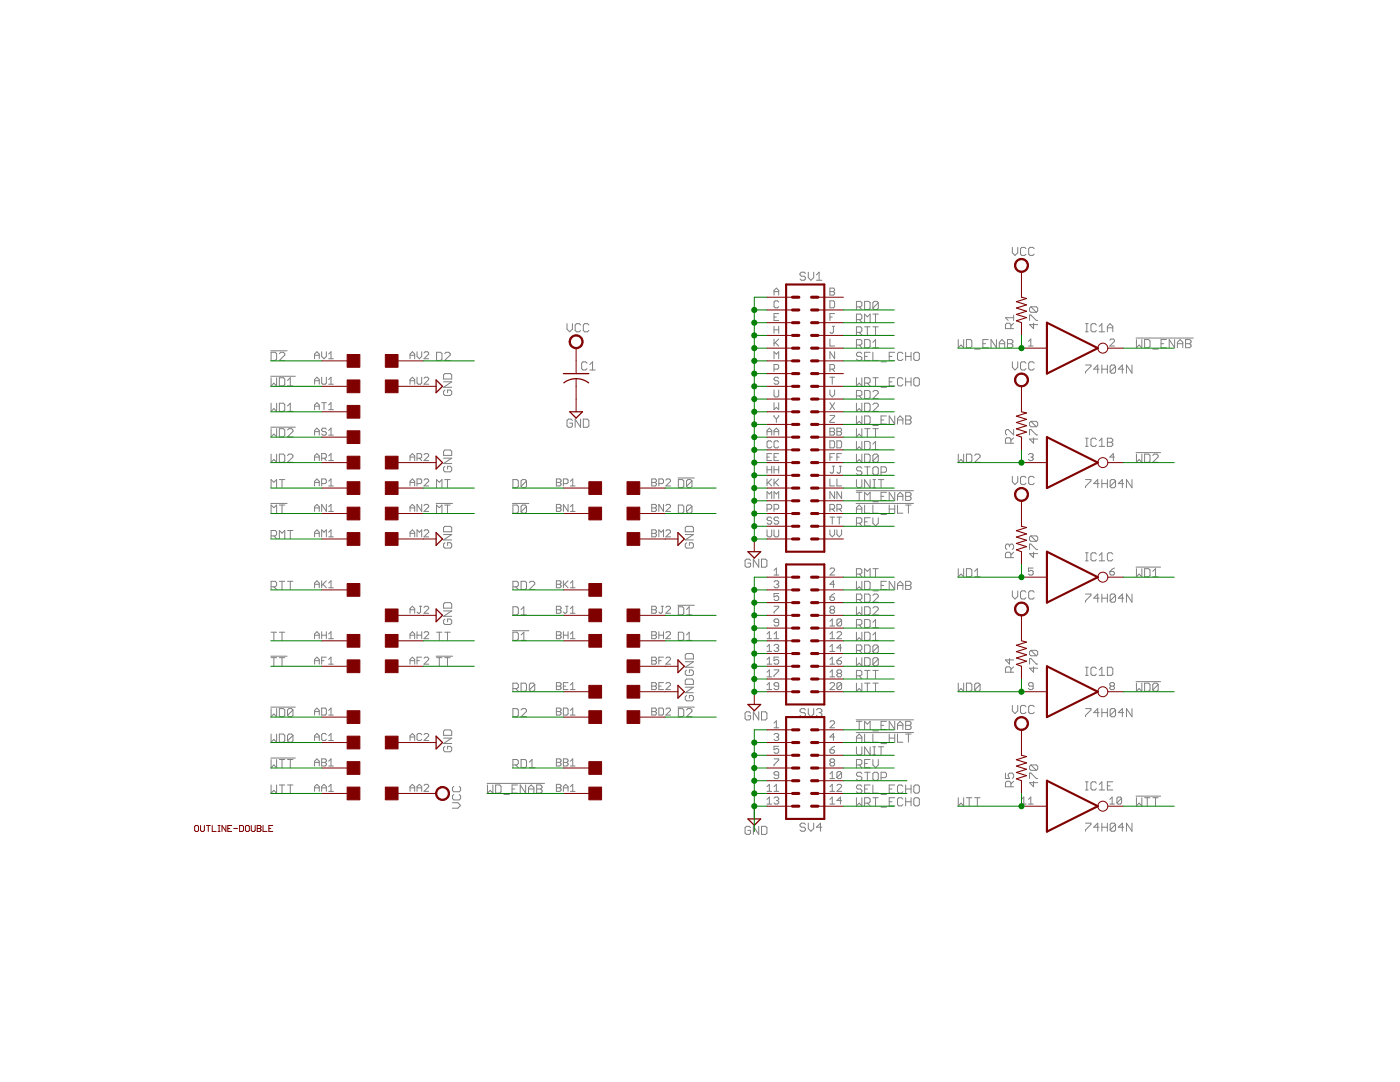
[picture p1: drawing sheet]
<svg xmlns="http://www.w3.org/2000/svg" width="279mm" height="216mm" viewBox="0 0 279 216" stroke-linecap="round" stroke-linejoin="round" font-family="sans-serif">
<g fill="none" stroke="#808080" stroke-width=".2">
<path d="M154.5 58.9v-.9l.4-.5 .5 .5v.9M154.5 58.2h.9M160.7 54.6l-.2-.3h-.6l-.2 .3v.2l.2 .3h.6l.2 .3v.3l-.2 .2h-.6l-.2-.2M161.3 54.3v1.1l.5 .5 .6-.5v-1.1M162.9 55.9h1.1M162.9 54.8l.6-.5v1.6M165.6 57.5h.7l.3 .2v.3l-.3 .2 .3 .2v.3l-.3 .2h-.7zM165.6 58.2h.7M202 49.4v1l.6 .6 .5-.6v-1M204.7 49.6l-.2-.2h-.6l-.2 .2v1.1l.2 .3h.6l.2-.3M206.4 49.6l-.3-.2h-.5l-.3 .2v1.1l.3 .3h.5l.3-.3M54 75.1h4.9"/>
<path d="M54 70h3.3M54.1 70.3h.8l.3 .3v1l-.3 .3h-.8zM54.1 75.4v1.6l.6-.5 .5 .5v-1.6M55.8 75.4h.8l.2 .2v1.1l-.2 .3h-.8zM55.8 70.6l.2-.3h.6l.2 .3v.2l-1 1.1h1M57.4 75.9l.5-.5v1.6M57.4 77h1.1M62.8 76h.9M62.8 70.9h.9M62.8 71.6v-.9l.4-.5 .5 .5v.9M62.8 76.7v-1l.4-.4 .5 .4v1M64.2 75.3v1.1l.2 .3h.5l.2-.3v-1.1"/>
<path d="M64.2 70.2v.9l.5 .5 .4-.5v-.9M65.6 76.7h.9M65.6 71.6h.9M65.6 70.7l.5-.5v1.4M65.6 75.7l.5-.4v1.4M81.8 71.6v-.9l.5-.5 .5 .5v.9M81.8 76.7v-1l.5-.4 .5 .4v1M81.8 76h1M81.8 70.9h1M83.2 70.2v.9l.5 .5 .5-.5v-.9M83.2 75.3v1.1l.3 .3h.4l.3-.3v-1.1M84.6 70.4l.3-.2h.4l.3 .2v.3l-1 .9h1"/>
<path d="M84.6 75.5l.3-.2h.4l.3 .2v.2l-1 1h1M87.1 70.3h.8l.3 .3v1l-.3 .3h-.8zM88.5 76.2h1.6l-1.6 1.1h1.6M88.8 70.6l.2-.3h.6l.3 .3v.2l-1.1 1.1h1.1M88.8 74.5h1.1l.2 .3v.8h-1.6v-.8zM88.8 77.8l-.3 .3v.5l.3 .3h1.1l.2-.3v-.5l-.2-.3h-.6v.6M113.2 64.6v1.1l.5 .5 .5-.5v-1.1M115.9 64.9l-.3-.3h-.5l-.3 .3v1l.3 .3h.5l.3-.3M117.2 72.5l-.3-.3h-.5l-.3 .3v1.1l.3 .2h.5l.3-.2M117.5 64.9l-.3-.3h-.5l-.3 .3v1l.3 .3h.5l.3-.3M117.7 73.8h1.1M117.7 72.7l.6-.5v1.6"/>
<path d="M154.5 77.8v1.2l.2 .2h.5l.2-.2v-1.2M154.5 73.7h.7l.2-.3v-.4l-.2-.3h-.7v1.4M154.5 71.6v-1.4l.4 .5 .5-.5v1.4M154.5 65.1v1.4M154.5 67.6v1.4M154.5 63.3h.4M154.5 65.8h.9M154.7 68.3l.7 .7M155.4 62.6h-.9v1.4h.9M155.4 75.5l-.2-.2h-.5l-.2 .2v.2l.2 .3h.5l.2 .2v.2l-.2 .3h-.5l-.2-.3M155.4 60.3l-.2-.3h-.5l-.2 .3v.9l.2 .2h.5l.2-.2M155.4 65.1v1.4"/>
<path d="M155.4 67.6l-.9 1M165.6 73.7h.7l.3-.3v-.4l-.3-.3h-.7v1.4M165.6 77.8v.9l.5 .5 .5-.5v-.9M165.6 75.3h1M165.6 60h.7l.3 .3v.9l-.3 .2h-.7zM165.6 67.6v1.4h1M165.6 63.3h.5M166.1 65.1h.5M166.1 73.7l.5 .4M166.1 75.3v1.4M166.3 65.1v1.2l-.2 .2h-.2l-.3-.2M166.6 62.6h-1v1.4"/>
<path d="M166.6 70.2v1.4l-1-1.4v1.4M170.9 61.2h.8l.3-.2v-.6l-.3-.3h-.8v1.7M170.9 63.8h.8l.3-.3v-.6l-.3-.2h-.8v1.6M170.9 66.3h.8l.3-.3v-.5l-.3-.3h-.8v1.6M170.9 68.9h.8l.3-.3v-.6l-.3-.2h-.8v1.6M170.9 75.4v1.6l.6-.5 .5 .5v-1.6M170.9 79h.8l.3-.3v-.5l-.3-.3h-.8v1.6M171.5 63.8l.5 .5M171.5 66.3l.5 .5M171.5 61.2l.5 .6M171.5 68.9l.5 .5M171.5 79l.5 .5"/>
<path d="M172 70.6l-.3-.3h-.5l-.3 .3v.2l.3 .3h.5l.3 .3v.2l-.3 .3h-.5l-.3-.3M172.6 60.1h.8l.3 .3v1.1l-.3 .3h-.8zM172.6 64.3v-1.6l.5 .5 .6-.5v1.6M172.6 67.8h.8l.3 .2v1.1l-.3 .3h-.8zM172.6 76.5h.8l.3-.3v-.6l-.3-.2h-.8v1.6M172.6 77.9h.8l.3 .3v1.1l-.3 .2h-.8zM172.6 65.2h1.1M172.6 71.1h.5M173.1 65.2v1.6M173.1 76.5l.6 .5M173.7 70.3h-1.1v1.6h1.1M174.2 78.2l.3-.3h.5l.3 .3v.3l-1.1 1h1.1"/>
<path d="M174.2 62.7h1.1M174.2 68.3l.5-.5v1.6M174.2 65.2h1.1M174.2 70.3v1.6h1.1M174.2 69.4h1.1M174.2 75.4h1.1M174.7 62.7v1.6M174.7 65.2v1.6M174.7 75.4v1.6M175.3 60.4l-.3-.3h-.5l-.3 .3v1.1M175.3 60.4v1.1l-.3 .3h-.5l-.3-.3M175.3 60.4l-1.1 1.1"/>
<path d="M175.8 77.3h1.1M175.8 72.2h1.1M177.5 76.2h.5M177.5 71.1h.5M178.6 70.3h-1.1v1.6h1.1M178.6 75.4h-1.1v1.6h1.1M180.2 70.6l-.3-.3h-.5l-.3 .3v1l.3 .3h.5l.3-.3M180.2 75.6l-.3-.2h-.5l-.3 .2v1.1l.3 .3h.5l.3-.3M180.7 76.2h1.1M180.7 70.3v1.6M180.7 75.4v1.6M180.7 71.1h1.1"/>
<path d="M181.8 70.3v1.6M181.8 75.4v1.6M182.6 75.4h.6l.3 .2v1.1l-.3 .3h-.6l-.2-.3v-1.1zM182.6 70.3h.6l.3 .3v1l-.3 .3h-.6l-.2-.3v-1zM191.2 67.8v1.6l.6-.5 .5 .5v-1.6M192.9 67.8h.8l.3 .2v1.1l-.3 .3h-.8zM194.5 69.7h1.1M196.2 68.6h.5M197.2 67.8h-1v1.6h1M198.9 67.8v1.6l-1.1-1.6v1.6M199.4 68.6h1.1M199.4 69.4v-1.1l.6-.5 .5 .5v1.1"/>
<path d="M201.1 67.8h.8l.2 .2v.3l-.2 .3 .2 .3v.2l-.2 .3h-.8zM201.1 68.6h.8M201.7 65.6v-.8l-.2-.3h-.6l-.2 .3v.8h1.6M202 72.2v1.1l.6 .5 .5-.5v-1.1M202.3 64.5l-.6 .5M202.3 63.4h-1.6l.5 .5M202.3 62.9v1M204.7 72.5l-.2-.3h-.6l-.2 .3v1.1l.2 .2h.6l.2-.2M205.3 68.1l.4-.5v1.4M205.3 69h.9M205.5 63.9v-1h.2l1.1 1h.3M205.7 61.2l-.2 .3v.5l.2 .3h1.1"/>
<path d="M205.7 61.2h1.1l.3 .3v.5l-.3 .3M205.7 61.2l1.1 1.1M206.3 64.5v1.1l-.8-.8h1.6M206.4 72.5l-.3-.3h-.5l-.3 .3v1.1l.3 .2h.5l.3-.2M216.6 72.8h1.1v.3l-1.1 1.1v.3M216.6 64.6h.6M216.6 66.2h.6M216.9 64.6v1.6M218.8 64.9l-.3-.3h-.5l-.3 .3v1l.3 .3h.5l.3-.3M219.4 73.7h-1.1l.8-.9v1.7M219.4 65.1l.5-.5v1.6M219.4 66.2h1.1"/>
<path d="M219.9 73.7h1.1M219.9 72.8v1.7M221 66.2v-1.1l.5-.5 .6 .5v1.1M221 72.8v1.7M221 65.4h1.1M221.5 67.9l.2-.3h.5l.2 .3v.2l-.9 .9h.9M222.6 73.1l-.2-.3h-.6l-.2 .3v1.1M222.6 73.1v1.1l-.2 .3h-.6l-.2-.3M222.6 73.1l-1 1.1M224.3 73.7h-1.1l.8-.9v1.7M225.9 72.8v1.7l-1.1-1.7v1.7M226.7 67.5h11.5"/>
<path d="M226.8 67.8v1.6l.5-.5 .6 .5v-1.6M228.4 67.8h.8l.3 .2v1.1l-.3 .3h-.8zM230.1 69.7h1M231.7 68.6h.5M232.8 67.8h-1.1v1.6h1.1M234.4 67.8v1.6l-1.1-1.6v1.6M235 68.6h1.1M235 69.4v-1.1l.5-.5 .6 .5v1.1M236.6 67.8h.8l.3 .2v.3l-.3 .3 .3 .3v.2l-.3 .3h-.8zM236.6 68.6h.8M54 85.2h4.9M54.1 80.5v1.6l.6-.6 .5 .6v-1.6"/>
<path d="M54.1 85.5v1.7l.6-.6 .5 .6v-1.7M54.1 90.6v1.6l.6-.5 .5 .5v-1.6M54.1 97.3v-1.6l.6 .5 .5-.5v1.6M55.8 95.7h1M55.8 80.5h.8l.2 .2v1.1l-.2 .3h-.8zM55.8 85.5h.8l.2 .3v1.1l-.2 .3h-.8zM55.8 90.6h.8l.2 .3v1.1l-.2 .2h-.8zM56.3 95.7v1.6M57.4 81l.5-.5v1.6M57.4 85.8l.3-.3h.5l.3 .3v.3l-1.1 1.1h1.1M57.4 90.9l.3-.3h.5l.3 .3v.3l-1.1 1h1.1M57.4 82.1h1.1"/>
<path d="M62.8 96.3h.9M62.8 91.2h.9M62.8 81.7v-.9l.4-.5 .5 .5v.9M62.8 86.8v-.9l.4-.5 .5 .5v.9M62.8 91.9v-.9l.4-.5 .5 .5v.9M62.8 97v-1l.4-.4 .5 .4v1M62.8 86.1h.9M62.8 81h.9M64.2 96.5h.7l.2-.2v-.5l-.2-.2h-.7v1.4M64.2 91.4h.7l.2-.2v-.5l-.2-.2h-.7v1.4M64.2 80.3h.9M64.7 91.4l.4 .5"/>
<path d="M64.7 80.3v1.4M65.1 85.7l-.2-.3h-.5l-.2 .3v.2l.2 .2h.5l.2 .3v.2l-.2 .2h-.5l-.2-.2M65.6 97h.9M65.6 91.9h.9M65.6 80.8l.5-.5v1.4M65.6 85.9l.5-.5v1.4M65.6 91l.5-.5v1.4M65.6 96l.5-.4v1.4M65.6 86.8h.9M65.6 81.7h.9M81.8 91.9v-.9l.5-.5 .5 .5v.9M81.8 97v-1l.5-.4 .5 .4v1"/>
<path d="M81.8 96.3h1M81.8 91.2h1M83.2 96.5h.7l.3-.2v-.5l-.3-.2h-.7v1.4M83.2 91.4h.7l.3-.2v-.5l-.3-.2h-.7v1.4M83.7 91.4l.5 .5M84.6 90.7l.3-.2h.4l.3 .2v.3l-1 .9h1M84.6 95.8l.3-.2h.4l.3 .2v.2l-1 1h1M87.1 97.3v-1.6l.6 .5 .5-.5v1.6M88.5 91.4h1.6l-1.6 1.1h1.6M88.8 95.7h1.1M88.8 89.8h1.1l.2 .3v.8h-1.6v-.8zM88.8 93l-.3 .3v.6l.3 .2h1.1l.2-.2v-.6l-.2-.3h-.6v.6"/>
<path d="M89.3 95.7v1.6M102.4 95.7h.8l.2 .3v1l-.2 .3h-.8zM105.1 96l-.3-.3h-.5l-.3 .3v1M105.1 96v1l-.3 .3h-.5l-.3-.3M105.1 96l-1.1 1M111 96.3h.7M111 95.6h.7l.3 .2v.2l-.3 .3 .3 .2v.2l-.3 .3h-.7zM112.4 96.5h.7l.3-.2v-.5l-.3-.2h-.7v1.4M113.8 97h1M113.8 96l.5-.4v1.4M114.2 83.9l-.2-.3h-.6l-.2 .3v1.1l.2 .3h.6l.2-.3v-.6h-.5M115.9 83.6v1.7l-1.1-1.7v1.7"/>
<path d="M116.4 83.6h.8l.3 .3v1.1l-.3 .3h-.8zM130.1 96.3h.7M130.1 95.6h.7l.2 .2v.2l-.2 .3 .2 .2v.2l-.2 .3h-.7zM131.5 96.5h.7l.2-.2v-.5l-.2-.2h-.7v1.4M132.9 95.8l.2-.2h.5l.2 .2v.2l-.9 1h.9M135.3 95.4h3.3M135.4 95.7h.8l.3 .3v1l-.3 .3h-.8zM138.1 96l-.3-.3h-.5l-.3 .3v1M138.1 96v1l-.3 .3h-.5l-.3-.3M138.1 96l-1.1 1M153.1 86.8v-.9l.4-.5 .5 .5v.9M153.1 93v1.4"/>
<path d="M153.1 95.6v1.4M153.1 99.5v-1.4l.4 .5 .5-.5v1.4M153.1 91.2h.4M153.1 86.1h.9M153.1 93.7h.9M153.3 96.3l.7 .7M154 88.2l-.2-.2h-.5l-.2 .2v.9l.2 .3h.5l.2-.3M154 90.5h-.9v1.4h.9M154 93v1.4M154 95.6l-.9 .9M154.5 91.2h.4M154.5 86.1h.9"/>
<path d="M154.5 80.3v1.4l.4-.4 .5 .4v-1.4M154.5 82.9v.2l.4 .5M154.5 86.8v-.9l.4-.5 .5 .5v.9M154.5 93v1.4M154.5 95.6v1.4M154.5 99.5v-1.4l.4 .5 .5-.5v1.4M154.5 93.7h.9M154.7 96.3l.7 .7M154.9 83.6v.7M155.4 90.5h-.9v1.4h.9M155.4 88.2l-.2-.2h-.5l-.2 .2v.9l.2 .3h.5l.2-.3M155.4 82.9v.2l-.5 .5"/>
<path d="M155.4 93v1.4M155.4 95.6l-.9 .9M165.6 95.6v1.4h1M165.6 91.2h.5M165.6 86.1h.7M165.6 85.4h.7l.3 .3v.2l-.3 .2 .3 .3v.2l-.3 .2h-.7zM165.6 82.9h1v.2l-1 1v.2h1M165.6 88h.7l.3 .2v.9l-.3 .3h-.7zM165.6 80.3l1 1.4M166.1 93h.5M166.3 93v1.2l-.2 .2h-.2l-.3-.2M166.6 90.5h-1v1.4"/>
<path d="M166.6 98.1v1.4l-1-1.4v1.4M166.6 80.3l-1 1.4M167 95.6v1.4h1M167 91.2h.5M167 86.1h.7M167 85.4h.7l.3 .3v.2l-.3 .2 .3 .3v.2l-.3 .2h-.7zM167 88h.7l.3 .2v.9l-.3 .3h-.7zM167.5 93h.5M167.7 93v1.2l-.2 .2h-.2l-.3-.2M168 90.5h-1v1.4M168 98.1v1.4l-1-1.4v1.4M170.9 97.9h11.4"/>
<path d="M170.9 95.7v1.3l.3 .3h.5l.3-.3v-1.3M170.9 83v1.6l.6-.5 .5 .5v-1.6M170.9 80.5v1.6l.6-.6 .5 .6v-1.6M170.9 85.5v1.7l.6-.6 .5 .6v-1.7M170.9 88.1v1.6l.6-.5 .5 .5v-1.6M170.9 90.6v1.6l.6-.5 .5 .5v-1.6M170.9 98.2h1.1M171.5 98.2v1.7M172 93.4l-.3-.2h-.5l-.3 .2v.3l.3 .3h.5l.3 .2v.3l-.3 .3h-.5l-.3-.3M172.6 80.5h.8l.3 .2v1.1l-.3 .3h-.8zM172.6 83h.8l.3 .3v1l-.3 .3h-.8zM172.6 88.1h.8l.3 .2v1.1l-.3 .3h-.8z"/>
<path d="M172.6 90.6h.8l.3 .3v1.1l-.3 .2h-.8zM172.6 99.9v-1.7l.5 .6 .6-.6v1.7M172.6 85.5h1.1M172.6 93.2h1.1M173.1 85.5v1.7M173.1 93.2v1.6M173.7 95.7v1.6l-1.1-1.6v1.6M174.2 95.7h.5M174.2 97.3h.5M174.2 88.6l.5-.5v1.6M174.2 85.5h1.1M174.2 80.7l.3-.2h.5l.3 .2v.3l-1.1 1.1h1.1"/>
<path d="M174.2 89.7h1.1M174.2 84.9h1.1M174.5 93.2h.5l.3 .2v1.1l-.3 .3h-.5l-.3-.3v-1.1zM174.5 95.7v1.6M174.7 85.5v1.7M175.3 95.7h1.1M175.3 90.9v1.1l-.3 .2h-.5l-.3-.2M175.3 90.9l-.3-.3h-.5l-.3 .3v1.1M175.3 90.9l-1.1 1.1M175.8 94.2h.9l.2-.2v-.6l-.2-.2h-.9v1.6M175.8 95.7v1.6M175.8 83.8h.6"/>
<path d="M175.8 99h.6M176.9 83h-1.1v1.6h1.1M176.9 98.2h-1.1v1.7h1.1M178.6 83v1.6l-1.1-1.6v1.6M178.6 98.2v1.7l-1.1-1.7v1.7M179.1 84.6v-1.1l.5-.5 .6 .5v1.1M179.1 83.8h1.1M179.1 99.9v-1.1l.5-.6 .6 .6v1.1M179.1 99h1.1M180.7 83h.9l.2 .3v.2l-.2 .3 .2 .3v.2l-.2 .3h-.9zM180.7 83.8h.9M180.7 98.2h.9l.2 .3v.3l-.2 .2 .2 .3v.3l-.2 .3h-.9z"/>
<path d="M180.7 99h.9M191.2 90.6v1.6l.6-.5 .5 .5v-1.6M192.9 90.6h.8l.3 .3v1.1l-.3 .2h-.8zM194.5 90.9l.3-.3h.5l.3 .3v.3l-1.1 1h1.1M201.7 88.4v-.8l-.2-.2h-.6l-.2 .2v.8h1.6M202 95.1v1l.6 .6 .5-.6v-1M202.3 85.7v1.1l-1.1-1.1h-.3l-.2 .3v.5l.2 .3M202.3 87.4l-.6 .5M204.7 95.3l-.2-.2h-.6l-.2 .2v1.1l.2 .3h.6l.2-.3M205.3 90.7l.2-.2h.5l.2 .2v.3l-.2 .2M205.5 86.8v-1.1h.2l1.1 1.1h.3M205.7 91.2h.3"/>
<path d="M205.7 84.1l-.2 .2v.6l.2 .3h1.1M205.7 84.1h1.1l.3 .2v.6l-.3 .3M205.7 84.1l1.1 1.1M206 91.2l.2 .2v.3l-.2 .2h-.5l-.2-.2M206.3 87.4v1l-.8-.8h1.6M206.4 95.3l-.3-.2h-.5l-.3 .2v1.1l.3 .3h.5l.3-.3M216.6 95.7h1.1v.3l-1.1 1v.3M216.6 89.1h.6M216.6 87.4h.6M216.9 87.4v1.7M218.8 87.7l-.3-.3h-.5l-.3 .3v1.1l.3 .3h.5l.3-.3M219.4 96.5h-1.1l.8-.8v1.6"/>
<path d="M219.4 88l.5-.6v1.7M219.4 89.1h1.1M219.9 95.7v1.6M219.9 96.5h1.1M221 87.4h.8l.3 .3v.3l-.3 .2 .3 .3v.3l-.3 .3h-.8zM221 95.7v1.6M221 88.2h.8M222.4 91.2h-.9l.7-.7v1.4M222.6 96l-.2-.3h-.6l-.2 .3v1M222.6 96v1l-.2 .3h-.6l-.2-.3M222.6 96l-1 1M224.3 96.5h-1.1l.8-.8v1.6"/>
<path d="M225.9 95.7v1.6l-1.1-1.6v1.6M226.7 90.3h4.9M226.8 90.6v1.6l.5-.5 .6 .5v-1.6M228.4 90.6h.8l.3 .3v1.1l-.3 .2h-.8zM230.1 90.9l.2-.3h.6l.2 .3v.3l-1 1h1M54 100.5h3.3M54.1 106.9h.8l.3-.2v-.6l-.3-.2h-.8v1.6M54.1 102.4v-1.6l.6 .5 .5-.5v1.6M54.1 117.1h.8l.3-.3v-.5l-.3-.3h-.8v1.6M54.7 106.9l.5 .6M54.7 117.1l.5 .5M55.8 107.5v-1.6l.5 .5 .5-.5v1.6"/>
<path d="M55.8 116h1M55.8 100.8h1M56.3 100.8v1.6M56.3 116v1.6M57.4 105.9h1.1M57.4 116h1.1M57.9 105.9v1.6M57.9 116v1.6M62.8 106.4h.9M62.8 101.3h.9M62.8 102v-.9l.4-.5 .5 .5v.9M62.8 107.1v-.9l.4-.5 .5 .5v.9"/>
<path d="M62.8 117.3v-.9l.4-.5 .5 .5v.9M62.8 116.6h.9M64.2 107.1v-1.4l.5 .5 .4-.5v1.4M64.2 115.9v1.4M64.4 116.6l.7 .7M65.1 100.6v1.4l-.9-1.4v1.4M65.1 115.9l-.9 .9M65.6 107.1h.9M65.6 102h.9M65.6 116.4l.5-.5v1.4M65.6 101.1l.5-.5v1.4M65.6 106.2l.5-.5v1.4"/>
<path d="M65.6 117.3h.9M81.8 102v-.9l.5-.5 .5 .5v.9M81.8 107.1v-.9l.5-.5 .5 .5v.9M81.8 106.4h1M81.8 101.3h1M83.2 107.1v-1.4l.5 .5 .5-.5v1.4M84.2 100.6v1.4l-1-1.4v1.4M84.6 106l.3-.3h.4l.3 .3v.2l-1 .9h1M84.6 100.9l.3-.3h.4l.3 .3v.2l-1 .9h1M87 100.5h3.3M87.1 102.4v-1.6l.6 .5 .5-.5v1.6M88.5 105.3l.3-.3h1.1l.2 .3v.8h-1.6z"/>
<path d="M88.5 106.7h1.6l-1.6 1h1.6M88.8 100.8h1.1M88.8 108.3l-.3 .3v.5l.3 .3h1.1l.2-.3v-.5l-.2-.3h-.6v.5M89.3 100.8v1.6M102.3 100.5h3.3M102.4 100.8h.8l.2 .2v1.1l-.2 .3h-.8zM102.4 117.1h.8l.2-.3v-.5l-.2-.3h-.8v1.6M102.9 117.1l.5 .5M104 116h.8l.3 .3v1l-.3 .3h-.8zM105.1 101l-.3-.2h-.5l-.3 .2v1.1M105.1 101v1.1l-.3 .3h-.5l-.3-.3M105.1 101l-1.1 1.1"/>
<path d="M105.6 116.3l.3-.3h.5l.3 .3v.2l-1.1 1.1h1.1M111 101.3h.7M111 100.6h.7l.3 .3v.2l-.3 .2 .3 .3v.2l-.3 .2h-.7zM111 116.6h.7M111 115.9h.7l.3 .2v.3l-.3 .2 .3 .2v.3l-.3 .2h-.7zM112.4 115.9v1.4M112.7 116.6l.7 .7M113.4 100.6v1.4l-1-1.4v1.4M113.4 115.9l-1 .9M113.8 102h1M113.8 117.3h1M113.8 101.1l.5-.5v1.4"/>
<path d="M113.8 116.4l.5-.5v1.4M130.1 106.4h.7M130.1 105.7h.7l.2 .3v.2l-.2 .2 .2 .3v.2l-.2 .2h-.7zM130.1 101.3h.7M130.1 100.6h.7l.2 .3v.2l-.2 .2 .2 .3v.2l-.2 .2h-.7zM131.5 107.1v-1.4l.5 .5 .4-.5v1.4M132.4 100.6v1.4l-.9-1.4v1.4M132.9 106l.2-.3h.5l.2 .3v.2l-.9 .9h.9M132.9 100.9l.2-.3h.5l.2 .3v.2l-.9 .9h.9M135.4 100.8h.8l.3 .2v1.1l-.3 .3h-.8zM136.8 106.7h1.6l-1.6 1h1.6M136.8 105.3l.2-.3h1.1l.3 .3v.8h-1.6z"/>
<path d="M137 108.3l-.2 .3v.5l.2 .3h1.1l.3-.3v-.5l-.3-.3h-.5v.5M138.1 101v1.1l-.3 .3h-.5l-.3-.3M138.1 101l-.3-.2h-.5l-.3 .2v1.1M138.1 101l-1.1 1.1M149.8 111.8l-.3-.2h-.5l-.3 .2v1.1l.3 .3h.5l.3-.3v-.5h-.6M151.4 111.6v1.6l-1.1-1.6v1.6M152 111.6h.8l.3 .2v1.1l-.3 .3h-.8zM153.1 101.6h.7l.2-.3v-.4l-.2-.3h-.7v1.4M153.1 105.7v1.2l.2 .2h.5l.2-.2v-1.2M154 103.4l-.2-.2h-.5l-.2 .2v.3l.2 .2h.5l.2 .2v.3l-.2 .2h-.5l-.2-.2M154.5 105.7v1.2l.2 .2h.5l.2-.2v-1.2M154.5 101.6h.7l.2-.3v-.4l-.2-.3h-.7v1.4"/>
<path d="M154.5 116.1l.2-.2h.5l.2 .2v.3l-.2 .2M154.5 114.7h.9M154.5 113.8l.4-.5v1.4M154.9 116.6h.3M155.2 116.6l.2 .2v.3l-.2 .2h-.5l-.2-.2M155.4 103.4l-.2-.2h-.5l-.2 .2v.3l.2 .2h.5l.2 .2v.3l-.2 .2h-.5l-.2-.2M155.4 118.4h-.9v.7l.4-.2h.3l.2 .2v.5l-.2 .2h-.5l-.2-.2M165.6 101.6h.7l.3-.3v-.4l-.3-.3h-.7v1.4M165.6 113.6l.3-.3h.4l.3 .3v.2l-1 .9h1M165.6 105.7v1l.5 .4 .5-.4v-1M165.6 119.1h.7l.3 .3v.2l-.3 .2h-.4l-.3-.2zM165.6 103.2h1"/>
<path d="M166.1 103.2v1.4M166.1 101.6l.5 .4M166.6 116.6h-1l.7-.7v1.4M166.6 118.4l-1 .7M167 101.6h.7l.3-.3v-.4l-.3-.3h-.7v1.4M167 105.7v1l.5 .4 .5-.4v-1M167 103.2h1M167.5 101.6l.5 .4M167.5 103.2v1.4M170.9 100.5h11.4M170.9 119.6h.8l.3-.2v-.6l-.3-.3h-.8v1.7M170.9 101.6h1.1"/>
<path d="M170.9 102.4v-1.1l.6-.5 .5 .5v1.1M170.9 104.4h.8l.3-.3v-.5l-.3-.3h-.8v1.6M170.9 114.6h.8l.3-.3v-.6l-.3-.2h-.8v1.6M170.9 116v1.6l.6-.5 .5 .5v-1.6M171.5 114.6l.5 .5M171.5 119.6l.5 .6M171.5 104.4l.5 .5M172.6 118.5h.8l.3 .3v1.1l-.3 .3h-.8zM172.6 116h.8l.3 .3v1l-.3 .3h-.8zM172.6 100.8v1.6h1.1M172.6 115.1v-1.6l.5 .5 .6-.5v1.6M172.6 104.1h.5"/>
<path d="M173.7 103.3h-1.1v1.6h1.1M174.2 118.8l.3-.3h.5l.3 .3v.3l-1.1 1.1h1.1M174.2 117.9h1.1M174.2 113.5h1.1M174.2 100.8v1.6h1.1M174.2 103.3v1.1l.5 .5 .6-.5v-1.1M174.2 100.1h1.1M174.7 113.5v1.6M175.8 116.8h.6M175.8 102.7h1.1M176.9 116h-1.1v1.6h1.1M177.5 101.6h1.1"/>
<path d="M177.5 100.8v1.6M178.6 116v1.6l-1.1-1.6v1.6M178.6 100.8v1.6M179.1 100.8v1.6h1.1M179.1 117.6v-1.1l.5-.5 .6 .5v1.1M179.1 116.8h1.1M180.7 116h.9l.2 .3v.2l-.2 .3 .2 .3v.2l-.2 .3h-.9zM180.7 116.8h.9M180.7 100.8h1.1M181.3 100.8v1.6M191.2 113.5v1.6l.6-.5 .5 .5v-1.6M192.9 113.5h.8l.3 .2v1.1l-.3 .3h-.8z"/>
<path d="M194.5 114l.6-.5v1.6M194.5 115.1h1.1M201.5 108.8l-.3-.2h-.3l-.2 .2v.6l.2 .2M201.5 108.8l.2-.2h.3l.3 .2v.6l-.3 .2M201.5 108.8v.3M201.7 111.3v-.8l-.2-.3h-.6l-.2 .3v.8h1.6M202 117.9v1.1l.6 .5 .5-.5v-1.1M202.3 110.2l-.6 .5M204.7 118.2l-.2-.3h-.6l-.2 .3v1.1l.2 .2h.6l.2-.2M205.5 109.6v-1h.2l1.1 1h.3M205.7 106.9l-.2 .3v.5l.2 .3h1.1M205.7 106.9h1.1l.3 .3v.5l-.3 .3"/>
<path d="M205.7 106.9l1.1 1.1M206.2 113.3h-.9v.7l.4-.2h.3l.2 .2v.5l-.2 .2h-.5l-.2-.2M206.3 110.2v1.1l-.8-.8h1.6M206.4 118.2l-.3-.3h-.5l-.3 .3v1.1l.3 .2h.5l.3-.2M216.6 118.5h1.1v.3l-1.1 1.1v.3M216.6 111.9h.6M216.6 110.3h.6M216.9 110.3v1.6M218.8 110.6l-.3-.3h-.5l-.3 .3v1.1l.3 .2h.5l.3-.2M219.4 119.4h-1.1l.8-.9v1.7M219.4 110.8l.5-.5v1.6M219.4 111.9h1.1"/>
<path d="M219.9 118.5v1.7M219.9 119.4h1.1M221 118.5v1.7M221.5 114h.7l.2 .3v.2l-.2 .2h-.5l-.2-.2zM222.1 110.6l-.3-.3h-.5l-.3 .3v1.1l.3 .2h.5l.3-.2M222.4 113.3l-.9 .7M222.6 118.8l-.2-.3h-.6l-.2 .3v1.1M222.6 118.8v1.1l-.2 .3h-.6l-.2-.3M222.6 118.8l-1 1.1M224.3 119.4h-1.1l.8-.9v1.7M225.9 118.5v1.7l-1.1-1.7v1.7M226.7 113.2h4.9"/>
<path d="M226.8 113.5v1.6l.5-.5 .6 .5v-1.6M228.4 113.5h.8l.3 .2v1.1l-.3 .3h-.8zM230.1 115.1h1M230.1 114l.5-.5v1.6M54 130.9h3.3M54.1 131.2h1.1M54.1 126.2h1.1M54.7 126.2v1.6M54.7 131.2v1.7M55.8 131.2h1M55.8 126.2h1M56.3 126.2v1.6"/>
<path d="M56.3 131.2v1.7M62.8 126.7h.9M62.8 131.8h.9M62.8 127.4v-.9l.4-.5 .5 .5v.9M62.8 132.5v-.9l.4-.5 .5 .5v.9M64.2 126.7h.9M64.2 131.8h.5M64.2 126v1.4M65.1 131.1h-.9v1.4M65.1 126v1.4M65.6 132.5h.9M65.6 127.4h.9"/>
<path d="M65.6 126.5l.5-.5v1.4M65.6 131.6l.5-.5v1.4M81.8 122.4v-1l.5-.4 .5 .4v1M81.8 127.4v-.9l.5-.5 .5 .5v.9M81.8 132.5v-.9l.5-.5 .5 .5v.9M81.8 121.7h1M81.8 126.7h1M81.8 131.8h1M83.2 126v1.4M83.2 126.7h1M83.2 131.8h.5M83.7 121h.5"/>
<path d="M83.9 121v1.1l-.2 .3h-.2l-.3-.3M84.2 131.1h-1v1.4M84.2 126v1.4M84.6 131.4l.3-.3h.4l.3 .3v.2l-1 .9h1M84.6 121.2l.3-.2h.4l.3 .2v.2l-1 1h1M84.6 126.3l.3-.3h.4l.3 .3v.2l-1 .9h1M87 130.9h3.3M87.1 131.2h1.1M87.1 126.2h1.1M87.7 126.2v1.6M87.7 131.2v1.7M88.5 121.9h1.6l-1.6 1.1h1.6"/>
<path d="M88.8 131.2h1.1M88.8 126.2h1.1M88.8 120.2h1.1l.2 .3v.8h-1.6v-.8zM88.8 123.5l-.3 .3v.5l.3 .3h1.1l.2-.3v-.5l-.2-.3h-.6v.6M89.3 126.2v1.6M89.3 131.2v1.7M102.3 125.9h3.3M102.4 137.4h.8l.2-.3v-.5l-.2-.3h-.8v1.6M102.4 121.1h.8l.2 .2v1.1l-.2 .3h-.8zM102.4 126.2h.8l.2 .2v1.1l-.2 .3h-.8zM102.9 137.4l.5 .5M104 121.6l.5-.5v1.6"/>
<path d="M104 136.3h.8l.3 .3v1.1l-.3 .2h-.8zM104 127.8h1.1M104 122.7h1.1M104 126.7l.5-.5v1.6M106.7 136.6l-.3-.3h-.5l-.3 .3v1.1M106.7 136.6v1.1l-.3 .2h-.5l-.3-.2M106.7 136.6l-1.1 1.1M111 121.7h.7M111 121h.7l.3 .2v.2l-.3 .3 .3 .2v.2l-.3 .3h-.7zM111 126.7h.7M111 126h.7l.3 .3v.2l-.3 .2 .3 .3v.2l-.3 .2h-.7zM111 136.2h.7l.3 .2v.3l-.3 .2 .3 .2v.3l-.3 .2h-.7z"/>
<path d="M111 136.9h.7M112.4 126.7h1M112.4 126v1.4M112.4 136.9h.5M112.9 121h.5M113.1 121v1.1l-.2 .3h-.2l-.3-.3M113.4 136.2h-1v1.4h1M113.4 126v1.4M113.8 122.4h1M113.8 127.4h1M113.8 121.4l.5-.4v1.4M113.8 126.5l.5-.5v1.4"/>
<path d="M113.8 136.7l.5-.5v1.4M113.8 137.6h1M130.1 131.1h.7l.2 .3v.2l-.2 .2 .2 .3v.2l-.2 .2h-.7zM130.1 121.7h.7M130.1 121h.7l.2 .2v.2l-.2 .3 .2 .2v.2l-.2 .3h-.7zM130.1 126.7h.7M130.1 126h.7l.2 .3v.2l-.2 .2 .2 .3v.2l-.2 .2h-.7zM130.1 131.8h.7M130.1 136.2h.7l.2 .2v.3l-.2 .2 .2 .2v.3l-.2 .2h-.7zM130.1 136.9h.7M131.5 126.7h.9M131.5 131.8h.5"/>
<path d="M131.5 136.9h.5M131.5 126v1.4M132 121h.4M132.2 121v1.1l-.2 .3h-.3l-.2-.3M132.4 131.1h-.9v1.4M132.4 136.2h-.9v1.4h.9M132.4 126v1.4M132.9 131.4l.2-.3h.5l.2 .3v.2l-.9 .9h.9M132.9 121.2l.2-.2h.5l.2 .2v.2l-.9 1h.9M132.9 126.3l.2-.3h.5l.2 .3v.2l-.9 .9h.9M132.9 136.4l.2-.2h.5l.2 .2v.3l-.9 .9h.9M135.3 120.8h3.3"/>
<path d="M135.4 126.2h.8l.3 .2v1.1l-.3 .3h-.8zM135.4 121.1h.8l.3 .2v1.1l-.3 .3h-.8zM136.8 137.1h1.6l-1.6 1.1h1.6M136.8 132h1.6l-1.6 1.1h1.6M137 127.8h1.1M137 122.7h1.1M137 121.6l.5-.5v1.6M137 126.7l.5-.5v1.6M137 138.8l-.2 .2v.6l.2 .2h1.1l.3-.2v-.6l-.3-.2h-.5v.5M137 130.4h1.1l.3 .3v.8h-1.6v-.8zM137 133.7l-.2 .3v.5l.2 .3h1.1l.3-.3v-.5l-.3-.3h-.5v.5M137 135.5h1.1l.3 .3v.8h-1.6v-.8z"/>
<path d="M153.1 132.5h.9M153.1 127.4h.9M153.1 137.6h.9M153.1 126.5l.4-.5v1.4M153.1 129.1l.4-.5v1.4M153.1 131.6l.4-.5v1.4M153.1 134.1l.4-.4v1.4M153.1 136.7l.4-.5v1.4M153.1 130h.9M153.1 135.1h.9M154.5 121h.9v.2l-.9 .9v.3M154.5 127.4h.9"/>
<path d="M154.5 133.7h.9v.2l-.9 .9v.3M154.5 128.8l.2-.2h.5l.2 .2v.3l-.2 .2M154.5 126.5l.4-.5v1.4M154.9 129.3h.3M155.2 129.3l.2 .2v.3l-.2 .2h-.5l-.2-.2M155.4 131.1h-.9v.7l.4-.2h.3l.2 .2v.5l-.2 .2h-.5l-.2-.2M155.4 136.9h-.7l-.2-.2v-.3l.2-.2h.5l.2 .2v1l-.2 .2h-.5l-.2-.2M155.4 124.2h-.7l-.2-.2v-.3l.2-.2h.5l.2 .2v1l-.2 .2h-.5l-.2-.2M165.6 132.5h1M165.6 127.4h1M165.6 136.4l.3-.2h.4l.3 .2v.3l-1 .9h1M165.6 131.6l.5-.5v1.4"/>
<path d="M165.6 124l.5-.5v1.4M165.6 126.5l.5-.5v1.4M165.6 129.1l.5-.5v1.4M165.6 134.1l.5-.4v1.4M165.6 124.9h1M165.6 130h1M165.6 135.1h1M165.9 121.7h.4M165.9 121.7l-.3 .2v.2l.3 .3h.4l.3-.3v-.2l-.3-.2M165.9 121.7l-.3-.3v-.2l.3-.2h.4l.3 .2v.2l-.3 .3M167 131.8h.7l.3 .3v.2l-.3 .2h-.4l-.3-.2zM167 126.3l.3-.3h.4l.3 .3v.2l-1 .9h1"/>
<path d="M167.3 134.4l-.3-.3v-.2l.3-.2h.4l.3 .2v.2l-.3 .3M167.3 134.4l-.3 .2v.2l.3 .3h.4l.3-.3v-.2l-.3-.2M167.3 134.4h.4M168 136.4l-.3-.2h-.4l-.3 .2v1M168 136.4v1l-.3 .2h-.4l-.3-.2M168 123.7l-.3-.2h-.4l-.3 .2v1M168 123.7v1l-.3 .2h-.4l-.3-.2M168 129.3h-1l.7-.7v1.4M168 123.7l-1 1M168 131.1l-1 .7M168 136.4l-1 1M170.9 129.8h.8l.3-.3v-.5l-.3-.3h-.8v1.6"/>
<path d="M170.9 126.2v1.6l.6-.5 .5 .5v-1.6M170.9 121.1v1.6l.6-.5 .5 .5v-1.6M170.9 124.7h.8l.3-.3v-.5l-.3-.3h-.8v1.6M170.9 131.2v1.7l.6-.6 .5 .6v-1.7M170.9 134.9h.8l.3-.3v-.6l-.3-.2h-.8v1.6M170.9 136.3v1.6l.6-.5 .5 .5v-1.6M171.5 134.9l.5 .5M171.5 129.8l.5 .5M171.5 124.7l.5 .5M172.6 126.2h.8l.3 .2v1.1l-.3 .3h-.8zM172.6 128.7h.8l.3 .3v1l-.3 .3h-.8zM172.6 121.1h.8l.3 .2v1.1l-.3 .3h-.8z"/>
<path d="M172.6 123.6h.8l.3 .3v1.1l-.3 .2h-.8zM172.6 131.2h.8l.3 .3v1.1l-.3 .3h-.8zM172.6 136.3h1.1M172.6 133.8h1.1M173.1 133.8v1.6M173.1 136.3v1.6M174.2 124.2l.5-.6v1.6M174.2 126.7l.5-.5v1.6M174.2 136.3h1.1M174.2 133.8h1.1M174.2 121.3l.3-.2h.5l.3 .2v.3l-1.1 1.1h1.1M174.2 127.8h1.1"/>
<path d="M174.2 125.2h1.1M174.7 133.8v1.6M174.7 136.3v1.6M175.3 131.5l-1.1 1.1M175.3 129v1l-.3 .3h-.5l-.3-.3M175.3 129l-.3-.3h-.5l-.3 .3v1M175.3 131.5l-.3-.3h-.5l-.3 .3v1.1M175.3 131.5v1.1l-.3 .3h-.5l-.3-.3M175.3 129l-1.1 1M191.2 136.3v1.6l.6-.5 .5 .5v-1.6M192.9 136.3h.8l.3 .3v1.1l-.3 .2h-.8zM195.6 136.6l-.3-.3h-.5l-.3 .3v1.1"/>
<path d="M195.6 136.6v1.1l-.3 .2h-.5l-.3-.2M195.6 136.6l-1.1 1.1M201.5 131.4v1.1l-.8-.8h1.6M201.7 134.1v-.8l-.2-.2h-.6l-.2 .2v.8h1.6M202.3 133.1l-.6 .5M205.5 132.5v-1.1h.2l1.1 1.1h.3M205.7 129.8l-.2 .2v.6l.2 .3h1.1M205.7 129.8h1.1l.3 .2v.6l-.3 .3M205.7 129.8l1.1 1.1M206.2 136.9h-.7l-.2-.2v-.3l.2-.2h.5l.2 .2v1l-.2 .2h-.5l-.2-.2M206.3 133.1v1l-.8-.8h1.6M216.6 134.8h.6"/>
<path d="M216.6 133.1h.6M216.9 133.1v1.7M218.8 133.4l-.3-.3h-.5l-.3 .3v1.1l.3 .3h.5l.3-.3M219.4 133.7l.5-.6v1.7M219.4 134.8h1.1M221 133.1h.8l.3 .3v1.1l-.3 .3h-.8zM221.7 136.9l-.2-.2v-.3l.2-.2h.5l.2 .2v.3l-.2 .2M221.7 136.9l-.2 .2v.3l.2 .2h.5l.2-.2v-.3l-.2-.2M221.7 136.9h.5M226.7 136h4.9M226.8 136.3v1.6l.5-.5 .6 .5v-1.6M228.4 136.3h.8l.3 .3v1.1l-.3 .2h-.8z"/>
<path d="M231.1 136.6l-.2-.3h-.6l-.2 .3v1.1M231.1 136.6v1.1l-.2 .2h-.6l-.2-.2M231.1 136.6l-1 1.1M54 151.3h4.9M54 141.1h4.9M54.1 156.6v1.7l.6-.6 .5 .6v-1.7M54.1 141.4v1.6l.6-.5 .5 .5v-1.6M54.1 146.5v1.6l.6-.5 .5 .5v-1.6M54.1 151.6v1.6l.6-.6 .5 .6v-1.6M55.8 141.4h.8l.2 .3v1l-.2 .3h-.8zM55.8 146.5h.8l.2 .2v1.1l-.2 .3h-.8zM55.8 156.6h1"/>
<path d="M55.8 151.6h1M56.3 151.6v1.6M56.3 156.6v1.7M57.4 156.6h1.1M57.4 151.6h1.1M57.9 151.6v1.6M57.9 156.6v1.7M58.5 141.7l-.3-.3h-.5l-.3 .3v1M58.5 141.7v1l-.3 .3h-.5l-.3-.3M58.5 146.7v1.1l-.3 .3h-.5l-.3-.3M58.5 146.7l-.3-.2h-.5l-.3 .2v1.1M58.5 146.7l-1.1 1.1"/>
<path d="M58.5 141.7l-1.1 1M62.8 147.1h.9M62.8 157.2h.9M62.8 142.7v-.9l.4-.5 .5 .5v.9M62.8 147.8v-1l.4-.4 .5 .4v1M62.8 152.8v-.9l.4-.5 .5 .5v.9M62.8 157.9v-.9l.4-.5 .5 .5v.9M62.8 142h.9M62.8 152.1h.9M64.2 157.2h.9M64.2 141.3h.7l.2 .2v1l-.2 .2h-.7zM64.2 151.4h.7l.2 .3v.2l-.2 .2 .2 .3v.2l-.2 .2h-.7z"/>
<path d="M64.2 157.9v-.9l.5-.5 .4 .5v.9M64.2 152.1h.7M65.1 146.6l-.2-.2h-.5l-.2 .2v.9l.2 .3h.5l.2-.3M65.6 147.8h.9M65.6 157.9h.9M65.6 141.8l.5-.5v1.4M65.6 146.8l.5-.4v1.4M65.6 151.9l.5-.5v1.4M65.6 157l.5-.5v1.4M65.6 142.7h.9M65.6 152.8h.9M81.8 147.8v-1l.5-.4 .5 .4v1"/>
<path d="M81.8 157.9v-.9l.5-.5 .5 .5v.9M81.8 147.1h1M81.8 157.2h1M83.2 157.9v-.9l.5-.5 .5 .5v.9M83.2 157.2h1M84.2 146.6l-.3-.2h-.4l-.3 .2v.9l.3 .3h.4l.3-.3M84.6 146.6l.3-.2h.4l.3 .2v.2l-1 1h1M84.6 156.7l.3-.2h.4l.3 .2v.3l-1 .9h1M88.5 147.3h1.6l-1.6 1.1h1.6M88.8 148.9l-.3 .3v.5l.3 .3h1.1l.2-.3v-.5l-.2-.3h-.6v.6M88.8 145.6h1.1l.2 .3v.8h-1.6v-.8zM90.6 158.5l-.3 .3v.5l.3 .3h1.1l.2-.3v-.5l-.2-.3"/>
<path d="M90.6 156.9l-.3 .3v.5l.3 .3h1.1l.2-.3v-.5l-.2-.3M97.2 156.3h11.5M97.3 156.6v1.7l.5-.6 .6 .6v-1.7M98.9 156.6h.8l.3 .3v1.1l-.3 .3h-.8zM100.6 158.5h1M102.2 157.4h.5M102.4 141.4h.8l.2 .3v1l-.2 .3h-.8zM102.4 152.6h.8l.2-.2v-.6l-.2-.2h-.8v1.6M102.9 152.6l.5 .6M103.3 156.6h-1.1v1.7h1.1M104 141.7l.3-.3h.5l.3 .3v.2l-1.1 1.1h1.1M104 151.6h.8l.3 .2v1.1l-.3 .3h-.8z"/>
<path d="M104.9 156.6v1.7l-1.1-1.7v1.7M105.5 158.3v-1.1l.5-.6 .6 .6v1.1M105.5 157.4h1.1M105.6 153.2h1.1M105.6 152.1l.6-.5v1.6M107.1 156.6h.8l.3 .3v.3l-.3 .2 .3 .3v.3l-.3 .3h-.8zM107.1 157.4h.8M111 157.2h.7M111 156.5h.7l.3 .2v.3l-.3 .2 .3 .2v.3l-.3 .2h-.7zM111 142h.7M111 141.3h.7l.3 .2v.3l-.3 .2 .3 .2v.3l-.3 .2h-.7zM111 152.1h.7"/>
<path d="M111 151.4h.7l.3 .3v.2l-.3 .2 .3 .3v.2l-.3 .2h-.7zM112.4 157.2h1M112.4 141.3h.7l.3 .2v1l-.3 .2h-.7zM112.4 152.1h.7M112.4 151.4h.7l.3 .3v.2l-.3 .2 .3 .3v.2l-.3 .2h-.7zM112.4 157.9v-.9l.5-.5 .5 .5v.9M113.8 157.9h1M113.8 142.7h1M113.8 152.8h1M113.8 141.8l.5-.5v1.4M113.8 151.9l.5-.5v1.4M113.8 157l.5-.5v1.4"/>
<path d="M130.1 142h.7M130.1 141.3h.7l.2 .2v.3l-.2 .2 .2 .2v.3l-.2 .2h-.7zM131.5 141.3h.7l.2 .2v1l-.2 .2h-.7zM132.9 141.5l.2-.2h.5l.2 .2v.3l-.9 .9h.9M135.3 141.1h3.3M135.4 141.4h.8l.3 .3v1l-.3 .3h-.8zM137 141.7l.3-.3h.5l.3 .3v.2l-1.1 1.1h1.1M149.8 142.3l-.3-.3h-.5l-.3 .3v1.1l.3 .3h.5l.3-.3v-.6h-.6M151.4 142v1.7l-1.1-1.7v1.7M152 142h.8l.3 .3v1.1l-.3 .3h-.8zM153.1 157.9h.9M153.1 157l.4-.5v1.4"/>
<path d="M153.1 159.5l.4-.5v1.4M154.5 146.6l.2-.2h.5l.2 .2v.2l-.2 .3M154.5 157.9h.9M154.5 151.4h.9v.3l-.9 .9v.2M154.5 159.3l.2-.3h.5l.2 .3v.2l-.2 .2M154.5 144.3l.4-.5v1.4M154.5 157l.4-.5v1.4M154.5 145.2h.9M154.9 147.1h.3M154.9 159.7h.3M155.2 147.1l.2 .2v.2l-.2 .3h-.5l-.2-.3M155.2 159.7l.2 .3v.2l-.2 .2h-.5l-.2-.2"/>
<path d="M155.4 148.9h-.9v.7l.4-.2h.3l.2 .2v.5l-.2 .2h-.5l-.2-.2M155.4 154.7h-.7l-.2-.3v-.2l.2-.2h.5l.2 .2v.9l-.2 .3h-.5l-.2-.3M160.7 141.7l-.2-.3h-.6l-.2 .3v.2l.2 .3h.6l.2 .3v.2l-.2 .3h-.6l-.2-.3M161.3 141.4v1.1l.5 .5 .6-.5v-1.1M162.9 141.7l.3-.3h.5l.3 .3v.2l-.3 .3M163.5 142.2h.2M163.7 142.2l.3 .3v.2l-.3 .3h-.5l-.3-.3M165.6 149.6h.7l.3 .2v.3l-.3 .2h-.4l-.3-.2zM165.6 155.4h1M165.6 157.9h1M165.6 144.1l.3-.3h.4l.3 .3v.2l-1 .9h1M165.6 154.4l.5-.4v1.4"/>
<path d="M165.6 157l.5-.5v1.4M165.6 159.5l.5-.5v1.4M165.9 152.1h.4M165.9 152.1l-.3-.2v-.2l.3-.3h.4l.3 .3v.2l-.3 .2M165.9 152.1l-.3 .3v.2l.3 .2h.4l.3-.2v-.2l-.3-.3M166.6 147.1h-1l.7-.7v1.4M166.6 148.9l-1 .7M167 156.7l.3-.2h.4l.3 .2v.3l-1 .9h1M168 154.2v.9l-.3 .3h-.4l-.3-.3M168 154.2l-.3-.2h-.4l-.3 .2v.9M168 159.7h-1l.7-.7v1.4M168 154.2l-1 .9"/>
<path d="M170.9 143.6h11.4M170.9 146.2h11.4M170.9 147.3h1.1M170.9 152.6h.8l.3-.2v-.6l-.3-.2h-.8v1.6M170.9 148.1v-1.1l.6-.5 .5 .5v1.1M170.9 149v1.4l.3 .2h.5l.3-.2v-1.4M170.9 159.2v1.6l.6-.5 .5 .5v-1.6M170.9 143.9h1.1M171.5 143.9v1.7M171.5 152.6l.5 .6M172 154.4l-.3-.3h-.5l-.3 .3v.2l.3 .3h.5l.3 .3v.2l-.3 .3h-.5l-.3-.3M172 156.9l-.3-.3h-.5l-.3 .3v.3l.3 .2h.5l.3 .3v.3l-.3 .3h-.5l-.3-.3"/>
<path d="M172.6 145.6v-1.7l.5 .6 .6-.6v1.7M172.6 146.5v1.6h1.1M172.6 157.4h.5M172.6 152.4h.5M172.6 154.1h1.1M173.1 154.1v1.6M173.7 149v1.6l-1.1-1.6v1.6M173.7 151.6h-1.1v1.6h1.1M173.7 156.6h-1.1v1.7h1.1M174.2 159.2h1.1M174.2 146.5v1.6h1.1M174.2 151.6v1l.5 .6 .6-.6v-1"/>
<path d="M174.2 156.6v1.7h1.1M174.2 145.8h1.1M174.2 150.6h.5M174.2 149h.5M174.5 154.1h.5l.3 .3v1l-.3 .3h-.5l-.3-.3v-1zM174.5 149v1.6M174.7 159.2v1.6M175.3 149h1.1M175.8 148.4h1.1M175.8 149v1.6M175.8 155.2h.9l.2-.3v-.5l-.2-.3h-.9v1.6M175.8 158.5h1.1"/>
<path d="M175.8 144.7h.6M176.9 143.9h-1.1v1.7h1.1M177.5 147.3h1.1M177.5 146.5v1.6M177.5 157.4h.5M177.5 160h.5M178.6 159.2h-1.1v1.6h1.1M178.6 156.6h-1.1v1.7h1.1M178.6 143.9v1.7l-1.1-1.7v1.7M178.6 146.5v1.6M179.1 146.5v1.6h1.1M179.1 145.6v-1.1l.5-.6 .6 .6v1.1"/>
<path d="M179.1 144.7h1.1M180.2 159.4l-.3-.2h-.5l-.3 .2v1.1l.3 .3h.5l.3-.3M180.2 156.9l-.3-.3h-.5l-.3 .3v1.1l.3 .3h.5l.3-.3M180.7 143.9h.9l.2 .3v.3l-.2 .2 .2 .3v.3l-.2 .3h-.9zM180.7 146.5h1.1M180.7 156.6v1.7M180.7 159.2v1.6M180.7 157.4h1.1M180.7 144.7h.9M180.7 160h1.1M181.3 146.5v1.6M181.8 156.6v1.7"/>
<path d="M181.8 159.2v1.6M182.6 156.6h.6l.3 .3v1.1l-.3 .3h-.6l-.2-.3v-1.1zM182.6 159.2h.6l.3 .2v1.1l-.3 .3h-.6l-.2-.3v-1.1zM191.2 159.2v1.6l.6-.5 .5 .5v-1.6M192.9 159.2h1.1M193.4 159.2v1.6M194.5 159.2h1.1M195.1 159.2v1.6M200.7 154.3v1h.8l-.3-.8 .3-.2h.5l.3 .2v.6l-.3 .2M201.7 157v-.8l-.2-.3h-.6l-.2 .3v.8h1.6M202 140.8v1l.6 .6 .5-.6v-1M202.3 155.9l-.6 .5"/>
<path d="M203.9 159.5l.4-.5v1.4M204.7 141l-.2-.2h-.6l-.2 .2v1.1l.2 .3h.6l.2-.3M205.3 159.5l.4-.5v1.4M205.5 155.3v-1h.2l1.1 1h.3M205.7 152.6l-.2 .3v.5l.2 .3h1.1M205.7 152.6h1.1l.3 .3v.5l-.3 .3M205.7 152.6l1.1 1.1M206.3 155.9v1.1l-.8-.8h1.6M206.4 141l-.3-.2h-.5l-.3 .2v1.1l.3 .3h.5l.3-.3M216.6 141.4h1.1v.3l-1.1 1v.3M216.6 157.6h.6M216.6 156h.6"/>
<path d="M216.9 156v1.6M218.8 156.3l-.3-.3h-.5l-.3 .3v1.1l.3 .2h.5l.3-.2M219.4 142.2h-1.1l.8-.8v1.6M219.4 156.5l.5-.5v1.6M219.4 157.6h1.1M219.9 141.4v1.6M219.9 142.2h1.1M221 141.4v1.6M221 156.8h.5M221.5 159.5l.5-.5v1.4M222.1 156h-1.1v1.6h1.1M222.6 141.7l-.2-.3h-.6l-.2 .3v1"/>
<path d="M222.6 141.7v1l-.2 .3h-.6l-.2-.3M222.6 141.7l-1 1M223.8 159.3v.9l-.2 .2h-.5l-.2-.2M223.8 159.3l-.2-.3h-.5l-.2 .3v.9M223.8 159.3l-.9 .9M224.3 142.2h-1.1l.8-.8v1.6M225.9 141.4v1.6l-1.1-1.6v1.6M226.7 158.9h4.9M226.8 159.2v1.6l.5-.5 .6 .5v-1.6M228.4 159.2h1.1M229 159.2v1.6M230.1 159.2h1"/>
<path d="M230.6 159.2v1.6M90.3 160.2h1.1l.5 .5-.5 .6h-1.1M149.8 165.1l-.3-.2h-.5l-.3 .2v1.1l.3 .3h.5l.3-.3v-.5h-.6M151.4 164.9v1.6l-1.1-1.6v1.6M152 164.9h.8l.3 .2v1.1l-.3 .3h-.8zM153.1 160.4h.9M160.7 164.5l-.2-.2h-.6l-.2 .2v.3l.2 .3h.6l.2 .2v.3l-.2 .3h-.6l-.2-.3M161.3 164.3v1l.5 .6 .6-.6v-1M164 165.1h-1.1l.8-.8v1.6M165.6 160.4h1M172.6 160.3h.8l.3-.3v-.6l-.3-.2h-.8v1.6M173.1 160.3l.6 .5"/>
<path d="M175.8 161.1h1.1M203.9 160.4h.9M205.3 160.4h.9M216.6 164.3h1.1v.2l-1.1 1.1v.3M219.4 165.1h-1.1l.8-.8v1.6M219.9 164.3v1.6M219.9 165.1h1.1M221 164.3v1.6M221.5 160.4h.9M222.6 164.5l-.2-.2h-.6l-.2 .2v1.1M222.6 164.5v1.1l-.2 .3h-.6l-.2-.3M222.6 164.5l-1 1.1"/>
<path d="M224.3 165.1h-1.1l.8-.8v1.6M225.9 164.3v1.6l-1.1-1.6v1.6"/>
</g>
<g fill="none" stroke="#800000" stroke-width=".2">
<path d="M153.1 59.3h5.1M163.2 59.3h5.1M203.9 54.2v5.1M64.2 77.1h5.1M64.2 72h5.1M79.4 77.1h7.6M79.4 72h5.1M115 69.5v5M115 75.6v6.6M153.1 77.1h5.1M153.1 72h5.1M153.1 69.5h5.1"/>
<path d="M153.1 61.8h5.1M153.1 64.4h5.1M153.1 66.9h5.1M153.1 74.5h5.1M153.1 79.6h5.1M163.2 77.1h5.1M163.2 72h5.1M163.2 69.5h5.1M163.2 61.8h5.1M163.2 64.4h5.1M163.2 66.9h5.1M163.2 74.5h5.1"/>
<path d="M163.2 79.6h5.1M203.9 69.5h5M203.9 64.4v2.5M203.9 77.1v5.1M221.1 69.5h3.1M64.2 97.4h5.1M64.2 92.3h5.1M64.2 87.2h5.1M64.2 82.2h5.1M79.4 97.4h5.1M79.4 92.3h7.6M112.4 97.4h5.1"/>
<path d="M127.7 97.4h5.1M153.1 97.4h5.1M153.1 92.3h5.1M153.1 87.2h5.1M153.1 82.2h5.1M153.1 84.7h5.1M153.1 89.8h5.1M153.1 94.8h5.1M153.1 99.9h5.1M163.2 97.4h5.1M163.2 92.3h5.1M163.2 87.2h5.1"/>
<path d="M163.2 82.2h5.1M163.2 84.7h5.1M163.2 89.8h5.1M163.2 94.8h5.1M163.2 99.9h5.1M203.9 92.3h5M203.9 87.2v2.6M203.9 99.9v5.1M221.1 92.3h3.1M64.2 107.5h5.1M64.2 102.5h5.1M64.2 117.7h5.1"/>
<path d="M79.4 107.5h7.6M79.4 102.5h5.1M112.4 102.5h5.1M112.4 117.7h5.1M127.7 107.5h7.6M127.7 102.5h5.1M150.5 107.5v2.6M153.1 107.5h5.1M153.1 102.5h5.1M153.1 117.7h5.1M153.1 115.2h5.1M153.1 105h5.1"/>
<path d="M163.2 107.5h5.1M163.2 102.5h5.1M163.2 117.7h5.1M163.2 115.2h5.1M163.2 105h5.1M203.9 115.2h5M203.9 110.1v2.5M221.1 115.2h3.1M64.2 127.9h5.1M64.2 132.9h5.1M79.4 122.8h7.6M79.4 127.9h5.1"/>
<path d="M79.4 132.9h5.1M112.4 122.8h5.1M112.4 127.9h5.1M112.4 138h5.1M127.7 122.8h5.1M127.7 127.9h5.1M127.7 132.9h7.6M127.7 138h7.6M150.5 138v2.6M153.1 122.8h5.1M153.1 127.9h5.1M153.1 132.9h5.1"/>
<path d="M153.1 138h5.1M153.1 120.2h5.1M153.1 125.3h5.1M153.1 130.4h5.1M153.1 135.5h5.1M163.2 122.8h5.1M163.2 127.9h5.1M163.2 132.9h5.1M163.2 138h5.1M163.2 120.2h5.1M163.2 125.3h5.1M163.2 130.4h5.1"/>
<path d="M163.2 135.5h5.1M203.9 138h5M203.9 122.8v5.1M203.9 132.9v2.6M221.1 138h3.1M64.2 148.2h5.1M64.2 158.3h5.1M64.2 143.1h5.1M64.2 153.2h5.1M79.4 148.2h7.6M79.4 158.3h7.6M112.4 158.3h5.1"/>
<path d="M112.4 143.1h5.1M112.4 153.2h5.1M127.7 143.1h5.1M153.1 148.2h5.1M153.1 158.3h5.1M153.1 153.2h5.1M153.1 145.6h5.1M153.1 150.7h5.1M153.1 155.8h5.1M163.2 148.2h5.1M163.2 158.3h5.1M163.2 153.2h5.1"/>
<path d="M163.2 145.6h5.1M163.2 150.7h5.1M163.2 155.8h5.1M203.9 145.6v5.1M203.9 155.8v2.5M39.1 164.7h.3l.2 .2v.8l-.2 .2h-.3l-.3-.2v-.8zM40 164.7v1l.2 .2h.4l.2-.2v-1M41.2 164.7h.8M41.6 164.7v1.2M42.4 164.7v1.2h.7M43.5 164.7h.4M43.5 165.9h.4"/>
<path d="M43.7 164.7v1.2M45.1 164.7v1.2l-.8-1.2v1.2M45.5 165.3h.4M46.2 164.7h-.7v1.2h.7M46.7 165.3h.7M47.8 164.7h.6l.2 .2v.8l-.2 .2h-.6zM49.2 164.7h.4l.2 .2v.8l-.2 .2h-.4l-.2-.2v-.8zM50.1 164.7v1l.3 .2h.3l.2-.2v-1M51.3 164.7h.6l.2 .2-.2 .4 .2 .4-.2 .2h-.6zM51.3 165.3h.6M52.5 164.7v1.2h.8M53.7 165.3h.3"/>
<path d="M54.4 164.7h-.7v1.2h.7M150.5 160.9v2.5M153.1 160.9h5.1M163.2 160.9h5.1M203.9 160.9h5M221.1 160.9h3.1"/>
<circle cx="220.1" cy="69.5" r=".99"/>
<circle cx="220.1" cy="92.3" r=".99"/>
<circle cx="220.1" cy="115.2" r=".99"/>
<circle cx="220.1" cy="138" r=".99"/>
<circle cx="220.1" cy="160.9" r=".99"/>
</g>
<g fill="#800000" stroke="#800000" stroke-width=".2">
<path d="M76.9 106.3h2.5v2.5h-2.5z"/>
<path d="M76.9 101.2h2.5v2.5h-2.5z"/>
<path d="M76.9 96.1h2.5v2.6h-2.5z"/>
<path d="M76.9 91h2.5v2.6h-2.5z"/>
<path d="M76.9 121.5h2.5v2.6h-2.5z"/>
<path d="M76.9 126.6h2.5v2.5h-2.5z"/>
<path d="M76.9 131.7h2.5v2.5h-2.5z"/>
<path d="M76.9 146.9h2.5v2.5h-2.5z"/>
<path d="M76.9 75.8h2.5v2.6h-2.5z"/>
<path d="M76.9 70.7h2.5v2.6h-2.5z"/>
<path d="M76.9 157.1h2.5v2.5h-2.5z"/>
<path d="M69.3 116.4h2.5v2.6h-2.5z"/>
<path d="M69.3 106.3h2.5v2.5h-2.5z"/>
<path d="M69.3 101.2h2.5v2.5h-2.5z"/>
<path d="M69.3 96.1h2.5v2.6h-2.5z"/>
<path d="M69.3 91h2.5v2.6h-2.5z"/>
<path d="M69.3 86h2.5v2.5h-2.5z"/>
<path d="M69.3 80.9h2.5v2.5h-2.5z"/>
<path d="M69.3 75.8h2.5v2.6h-2.5z"/>
<path d="M69.3 70.7h2.5v2.6h-2.5z"/>
<path d="M69.3 126.6h2.5v2.5h-2.5z"/>
<path d="M69.3 131.7h2.5v2.5h-2.5z"/>
<path d="M69.3 141.8h2.5v2.6h-2.5z"/>
<path d="M69.3 146.9h2.5v2.5h-2.5z"/>
<path d="M69.3 152h2.5v2.5h-2.5z"/>
<path d="M69.3 157.1h2.5v2.5h-2.5z"/>
<path d="M117.5 96.1h2.6v2.6h-2.6z"/>
<path d="M117.5 101.2h2.6v2.5h-2.6z"/>
<path d="M117.5 116.4h2.6v2.6h-2.6z"/>
<path d="M117.5 121.5h2.6v2.6h-2.6z"/>
<path d="M117.5 126.6h2.6v2.5h-2.6z"/>
<path d="M117.5 136.8h2.6v2.5h-2.6z"/>
<path d="M117.5 141.8h2.6v2.6h-2.6z"/>
<path d="M117.5 152h2.6v2.5h-2.6z"/>
<path d="M117.5 157.1h2.6v2.5h-2.6z"/>
<path d="M125.1 96.1h2.6v2.6h-2.6z"/>
<path d="M125.1 101.2h2.6v2.5h-2.6z"/>
<path d="M125.1 106.3h2.6v2.5h-2.6z"/>
<path d="M125.1 121.5h2.6v2.6h-2.6z"/>
<path d="M125.1 126.6h2.6v2.5h-2.6z"/>
<path d="M125.1 131.7h2.6v2.5h-2.6z"/>
<path d="M125.1 136.8h2.6v2.5h-2.6z"/>
<path d="M125.1 141.8h2.6v2.6h-2.6z"/>
</g>
<g fill="none" stroke="#800000" stroke-width=".25">
<path d="M87 75.8l1.3 1.3-1.3 1.3zM112.4 74.5h5.1M115 75.5l1.5 .4 1 .5M115 75.6l-1.6 .3-.9 .5M87 91l1.3 1.3-1.3 1.3zM113.7 82.2h2.5l-1.2 1.2zM87 106.3l1.3 1.2-1.3 1.3zM135.3 106.3l1.3 1.2-1.3 1.3zM149.3 110.1h2.5l-1.3 1.3zM87 121.5l1.3 1.3-1.3 1.3zM135.3 131.7l1.3 1.2-1.3 1.3zM135.3 136.8l1.3 1.2-1.3 1.3z"/>
<path d="M87 146.9l1.3 1.3-1.3 1.2zM149.3 140.6h2.5l-1.3 1.2zM149.3 163.4h2.5l-1.3 1.3z"/>
</g>
<g fill="#800000" stroke="#800000" stroke-width=".2">
<path d="M87.3 157.4a1.4 1.4 0 0 1 2.2 .2 1.4 1.4 0 0 1-.8 2.1 1.4 1.4 0 0 1-1.8-1.4h.3a1.15 1.15 0 0 1 1.6-1 1.15 1.15 0 0 1 .3 1.9 1.15 1.15 0 0 1-1.9-.6v-.3h-.3z" fill-rule="evenodd"/>
<path d="M114 67.2a1.39 1.39 0 0 1 2.2 .3 1.39 1.39 0 0 1-.9 2 1.39 1.39 0 0 1-1.7-1.3h.2a1.15 1.15 0 0 1 1.6-1.1 1.15 1.15 0 0 1 .3 1.9 1.15 1.15 0 0 1-1.8-.5l-.1-.3h-.2z" fill-rule="evenodd"/>
<path d="M202.8 52a1.4 1.4 0 0 1 2.3 .2 1.4 1.4 0 0 1-.9 2.1 1.4 1.4 0 0 1-1.7-1.3h.2a1.15 1.15 0 0 1 1.6-1.1 1.15 1.15 0 0 1 .3 1.9 1.15 1.15 0 0 1-1.8-.6l-.1-.2h-.2z" fill-rule="evenodd"/>
<path d="M202.8 74.8a1.4 1.4 0 0 1 2.3 .3 1.4 1.4 0 0 1-.9 2.1 1.4 1.4 0 0 1-1.7-1.4h.2a1.15 1.15 0 0 1 1.6-1.1 1.15 1.15 0 0 1 .3 1.9 1.15 1.15 0 0 1-1.8-.5l-.1-.3h-.2z" fill-rule="evenodd"/>
<path d="M202.8 97.7a1.4 1.4 0 0 1 2.3 .2 1.4 1.4 0 0 1-.9 2.1 1.4 1.4 0 0 1-1.7-1.3h.2a1.15 1.15 0 0 1 1.6-1.1 1.15 1.15 0 0 1 .3 1.9 1.15 1.15 0 0 1-1.8-.5l-.1-.3h-.2z" fill-rule="evenodd"/>
<path d="M202.8 120.6a1.4 1.4 0 0 1 2.3 .2 1.4 1.4 0 0 1-.9 2.1 1.4 1.4 0 0 1-1.7-1.4h.2a1.15 1.15 0 0 1 1.6-1.1 1.15 1.15 0 0 1 .3 1.9 1.15 1.15 0 0 1-1.8-.5l-.1-.3h-.2z" fill-rule="evenodd"/>
<path d="M202.8 143.4a1.4 1.4 0 0 1 2.3 .2 1.4 1.4 0 0 1-.9 2.1 1.4 1.4 0 0 1-1.7-1.3h.2a1.15 1.15 0 0 1 1.6-1.1 1.15 1.15 0 0 1 .3 1.9 1.15 1.15 0 0 1-1.8-.5l-.1-.3h-.2z" fill-rule="evenodd"/>
</g>
<path d="M156.9 56.8h7.6v53.3h-7.6zM208.9 64.4l10.2 5.1-10.2 5zM208.9 87.2l10.2 5.1-10.2 5.1zM156.9 112.6h7.6v28h-7.6zM208.9 110.1l10.2 5.1-10.2 5zM208.9 132.9l10.2 5.1-10.2 5.1zM156.9 143.1h7.6v20.3h-7.6zM208.9 155.8l10.2 5.1-10.2 5z" fill="none" stroke="#800000" stroke-width=".42"/>
<path d="M203.9 59.3l1 .3-2.1 .6 2.1 .6-2.1 .7 2.1 .6-2.1 .6 2.1 .7-2.1 .6 1.1 .4M203.9 82.2l1 .2-2.1 .6 2.1 .7-2.1 .6 2.1 .6-2.1 .7 2.1 .6-2.1 .6 1.1 .4M203.9 105l1 .3-2.1 .6 2.1 .6-2.1 .7 2.1 .6-2.1 .6 2.1 .7-2.1 .6 1.1 .4M203.9 127.9l1 .2-2.1 .7 2.1 .6-2.1 .6 2.1 .7-2.1 .6 2.1 .6-2.1 .7 1.1 .3M203.9 150.7l1 .3-2.1 .6 2.1 .6-2.1 .7 2.1 .6-2.1 .6 2.1 .7-2.1 .6 1.1 .4" fill="none" stroke="#800000" stroke-width=".21"/>
<g fill="none" stroke="#800000" stroke-width=".61">
<path d="M158.2 59.3h1.2M162 59.3h1.2M158.2 64.4h1.2M158.2 61.8h1.2M158.2 69.5h1.2M158.2 66.9h1.2M158.2 77.1h1.2M158.2 74.5h1.2M158.2 72h1.2M158.2 79.6h1.2M162 64.4h1.2M162 61.8h1.2"/>
<path d="M162 69.5h1.2M162 66.9h1.2M162 77.1h1.2M162 74.5h1.2M162 72h1.2M162 79.6h1.2M158.2 82.2h1.2M158.2 89.8h1.2M158.2 87.2h1.2M158.2 84.7h1.2M158.2 94.8h1.2M158.2 92.3h1.2"/>
<path d="M158.2 99.9h1.2M158.2 97.4h1.2M162 82.2h1.2M162 89.8h1.2M162 87.2h1.2M162 84.7h1.2M162 94.8h1.2M162 92.3h1.2M162 99.9h1.2M162 97.4h1.2M158.2 102.5h1.2M158.2 105h1.2"/>
<path d="M158.2 107.5h1.2M158.2 117.7h1.2M158.2 115.2h1.2M162 102.5h1.2M162 105h1.2M162 107.5h1.2M162 117.7h1.2M162 115.2h1.2M158.2 120.2h1.2M158.2 125.3h1.2M158.2 122.8h1.2M158.2 132.9h1.2"/>
<path d="M158.2 130.4h1.2M158.2 127.9h1.2M158.2 138h1.2M158.2 135.5h1.2M162 120.2h1.2M162 125.3h1.2M162 122.8h1.2M162 132.9h1.2M162 130.4h1.2M162 127.9h1.2M162 138h1.2M162 135.5h1.2"/>
<path d="M158.2 150.7h1.2M158.2 148.2h1.2M158.2 145.6h1.2M158.2 158.3h1.2M158.2 155.8h1.2M158.2 153.2h1.2M162 150.7h1.2M162 148.2h1.2M162 145.6h1.2M162 158.3h1.2M162 155.8h1.2M162 153.2h1.2"/>
<path d="M158.2 160.9h1.2M162 160.9h1.2"/>
</g>
<g fill="none" stroke="#008000" stroke-width=".2">
<path d="M153.1 59.3h-2.6v48.2h2.6M54 72h10.2M54 77.1h10.2M84.5 72h10.2M150.5 61.8h2.6M150.5 64.4h2.6M150.5 66.9h2.6M150.5 69.5h2.6M150.5 72h2.6M150.5 74.5h2.6M150.5 77.1h2.6M150.5 79.6h2.6"/>
<path d="M168.3 61.8h10.2M168.3 64.4h10.2M168.3 66.9h10.2M168.3 69.5h10.2M168.3 72h10.2M168.3 77.1h10.2M168.3 79.6h10.2M203.9 66.9v2.6h-12.7M224.2 69.5h10.1M54 82.2h10.2M54 87.2h10.2M54 92.3h10.2"/>
<path d="M54 97.4h10.2M84.5 97.4h10.2M102.3 97.4h10.1M132.8 97.4h10.1M150.5 82.2h2.6M150.5 84.7h2.6M150.5 87.2h2.6M150.5 89.8h2.6M150.5 92.3h2.6M150.5 94.8h2.6M150.5 97.4h2.6M150.5 99.9h2.6"/>
<path d="M168.3 82.2h10.2M168.3 84.7h10.2M168.3 87.2h10.2M168.3 89.8h10.2M168.3 92.3h10.2M168.3 94.8h10.2M168.3 97.4h10.2M168.3 99.9h10.2M203.9 89.8v2.5h-12.7M224.2 92.3h10.1M54 102.5h10.2M54 107.5h10.2"/>
<path d="M54 117.7h10.2M84.5 102.5h10.2M102.3 102.5h10.1M102.3 117.7h10.1M132.8 102.5h10.1M150.5 102.5h2.6M150.5 105h2.6M150.5 117.7h2.6M153.1 115.2h-2.6v22.8h2.6M168.3 102.5h10.2M168.3 105h10.2M168.3 115.2h10.2"/>
<path d="M168.3 117.7h10.2M203.9 112.6v2.6h-12.7M224.2 115.2h10.1M54 132.9h10.2M54 127.9h10.2M84.5 132.9h10.2M84.5 127.9h10.2M102.3 138h10.1M102.3 127.9h10.1M102.3 122.8h10.1M132.8 127.9h10.1M132.8 122.8h10.1"/>
<path d="M150.5 135.5h2.6M150.5 132.9h2.6M150.5 130.4h2.6M150.5 127.9h2.6M150.5 125.3h2.6M150.5 122.8h2.6M150.5 120.2h2.6M168.3 138h10.2M168.3 135.5h10.2M168.3 132.9h10.2M168.3 130.4h10.2M168.3 127.9h10.2"/>
<path d="M168.3 125.3h10.2M168.3 122.8h10.2M168.3 120.2h10.2M203.9 135.5v2.5h-12.7M224.2 138h10.1M54 158.3h10.2M54 153.2h10.2M54 148.2h10.2M54 143.1h10.2M97.2 158.3h15.2M102.3 153.2h10.1M102.3 143.1h10.1"/>
<path d="M132.8 143.1h10.1M150.5 158.3h2.6M150.5 155.8h2.6M150.5 153.2h2.6M150.5 150.7h2.6M150.5 148.2h2.6M153.1 145.6h-2.6v20.3M168.3 145.6h10.2M168.3 158.3h12.7M168.3 155.8h12.7M168.3 153.2h10.2M168.3 150.7h10.2"/>
<path d="M168.3 148.2h10.2M203.9 158.3v2.6h-12.7M150.5 160.9h2.6M168.3 160.9h10.2M224.2 160.9h10.1"/>
</g>
<g fill="#008000" stroke="#008000" stroke-width=".2">
<circle cx="150.5" cy="61.8" r=".51"/>
<circle cx="150.5" cy="64.4" r=".51"/>
<circle cx="150.5" cy="66.9" r=".51"/>
<circle cx="150.5" cy="69.5" r=".51"/>
<circle cx="150.5" cy="72" r=".51"/>
<circle cx="150.5" cy="74.5" r=".51"/>
<circle cx="150.5" cy="77.1" r=".51"/>
<circle cx="150.5" cy="79.6" r=".51"/>
<circle cx="150.5" cy="82.2" r=".51"/>
<circle cx="150.5" cy="84.7" r=".51"/>
<circle cx="150.5" cy="87.2" r=".51"/>
<circle cx="150.5" cy="89.8" r=".51"/>
<circle cx="150.5" cy="92.3" r=".51"/>
<circle cx="150.5" cy="94.8" r=".51"/>
<circle cx="150.5" cy="97.4" r=".51"/>
<circle cx="150.5" cy="99.9" r=".51"/>
<circle cx="150.5" cy="102.5" r=".51"/>
<circle cx="150.5" cy="105" r=".51"/>
<circle cx="150.5" cy="107.5" r=".51"/>
<circle cx="150.5" cy="135.5" r=".51"/>
<circle cx="150.5" cy="132.9" r=".51"/>
<circle cx="150.5" cy="130.4" r=".51"/>
<circle cx="150.5" cy="127.9" r=".51"/>
<circle cx="150.5" cy="125.3" r=".51"/>
<circle cx="150.5" cy="122.8" r=".51"/>
<circle cx="150.5" cy="120.2" r=".51"/>
<circle cx="150.5" cy="117.7" r=".51"/>
<circle cx="150.5" cy="138" r=".51"/>
<circle cx="150.5" cy="160.9" r=".51"/>
<circle cx="150.5" cy="158.3" r=".51"/>
<circle cx="150.5" cy="155.8" r=".51"/>
<circle cx="150.5" cy="153.2" r=".51"/>
<circle cx="150.5" cy="150.7" r=".51"/>
<circle cx="150.5" cy="148.2" r=".51"/>
<circle cx="203.9" cy="160.9" r=".51"/>
<circle cx="203.9" cy="138" r=".51"/>
<circle cx="203.9" cy="115.2" r=".51"/>
<circle cx="203.9" cy="92.3" r=".51"/>
<circle cx="203.9" cy="69.5" r=".51"/>
</g>
</svg>
